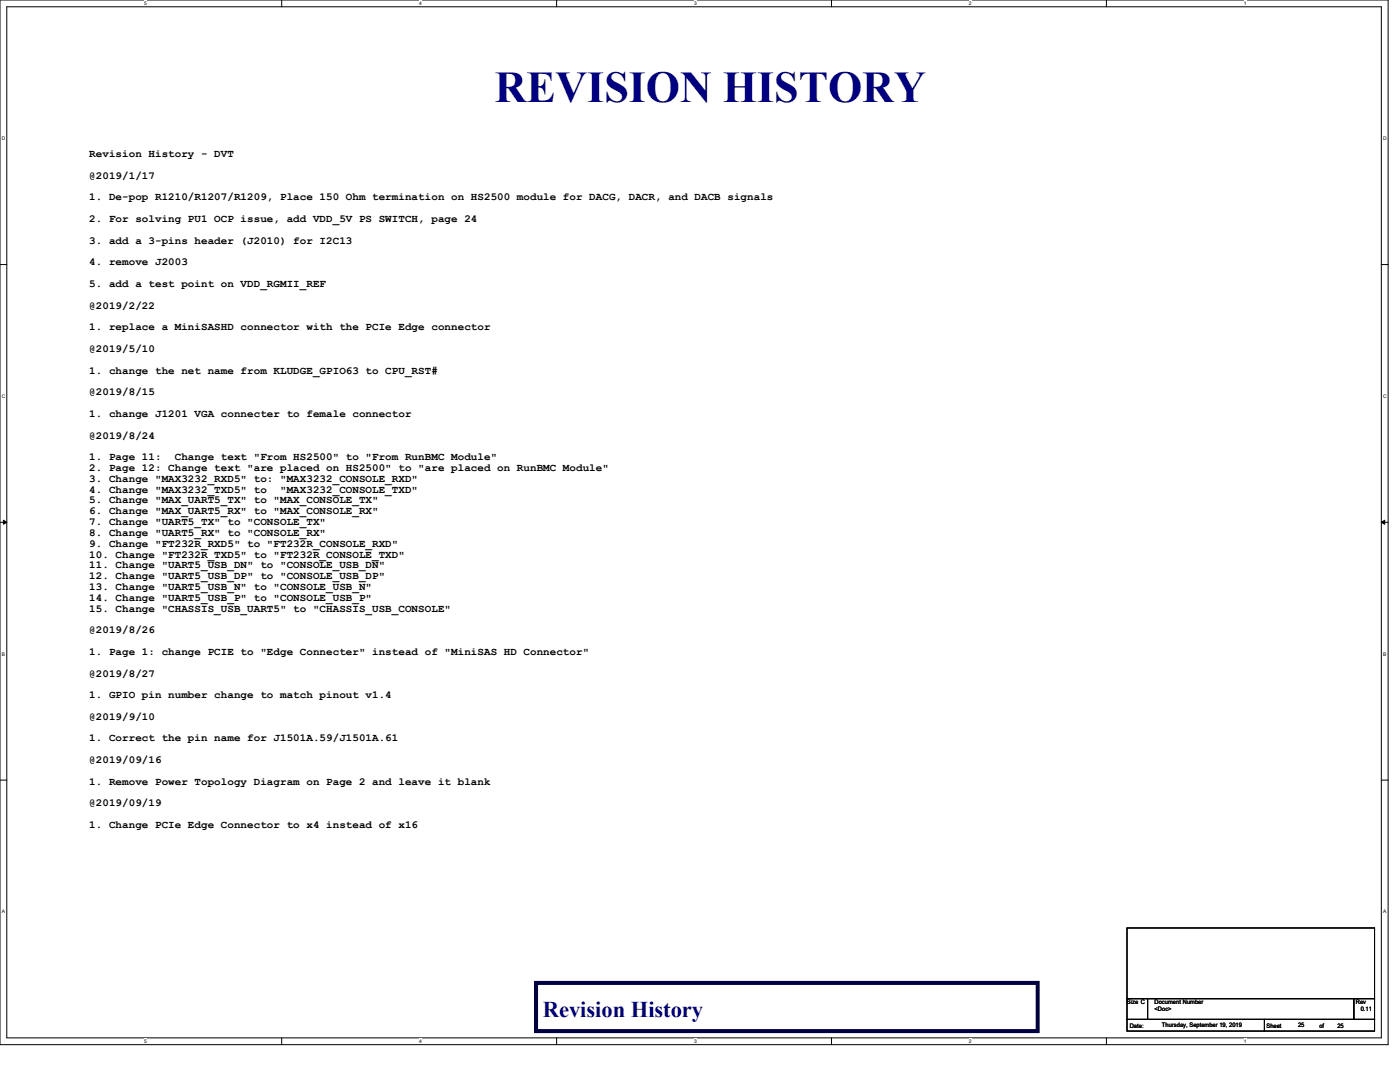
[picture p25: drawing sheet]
<svg xmlns="http://www.w3.org/2000/svg" width="279mm" height="216mm" viewBox="0 0 279 216" stroke-linecap="round" stroke-linejoin="round" font-family="sans-serif">
<defs><g id="words">
<text font-size="8.8" fill="#000080" x="98.7" y="20.3">REVISION HISTORY</text>
<text font-size="4.5" fill="#000080" x="108.3" y="203">Revision History</text>
<g font-size="2.2">
<text x="17.8" y="31.4">Revision History - DVT</text>
<text x="17.8" y="35.7">@2019/1/17</text>
<text x="17.8" y="40">1. De-pop R1210/R1207/R1209, Place 150 Ohm termination on HS2500 module for DACG, DACR, and DACB signals</text>
<text x="17.8" y="44.3">2. For solving PU1 OCP issue, add VDD_5V PS SWITCH, page 24</text>
<text x="17.8" y="48.6">3. add a 3-pins header (J2010) for I2C13</text>
<text x="17.8" y="53">4. remove J2003</text>
<text x="17.8" y="57.3">5. add a test point on VDD_RGMII_REF</text>
<text x="17.8" y="61.6">@2019/2/22</text>
<text x="17.8" y="65.9">1. replace a MiniSASHD connector with the PCIe Edge connector</text>
<text x="17.8" y="70.2">@2019/5/10</text>
<text x="17.8" y="74.5">1. change the net name from KLUDGE_GPIO63 to CPU_RST#</text>
<text x="17.8" y="78.9">@2019/8/15</text>
<text x="17.8" y="83.2">1. change J1201 VGA connecter to female connector</text>
<text x="17.8" y="87.5">@2019/8/24</text>
<text x="17.8" y="91.8">1. Page 11:</text>
<text x="17.8" y="94">2. Page 12: Change text &quot;are placed on HS2500&quot; to &quot;are placed on RunBMC Module&quot;</text>
<text x="34.9" y="91.8">Change text &quot;From HS2500&quot; to &quot;From RunBMC Module&quot;</text>
<text x="17.8" y="96.1">3. Change &quot;MAX3232_RXD5&quot; to: &quot;MAX3232_CONSOLE_RXD&quot;</text>
<text x="17.8" y="98.3">4. Change &quot;MAX3232_TXD5&quot; to</text>
<text x="17.8" y="100.5">5. Change &quot;MAX_UART5_TX&quot; to &quot;MAX_CONSOLE_TX&quot;</text>
<text x="55.9" y="98.3">&quot;MAX3232_CONSOLE_TXD&quot;</text>
<text x="17.8" y="102.6">6. Change &quot;MAX_UART5_RX&quot; to &quot;MAX_CONSOLE_RX&quot;</text>
<text x="17.8" y="104.8">7. Change &quot;UART5_TX&quot; to &quot;CONSOLE_TX&quot;</text>
<text x="17.8" y="106.9">8. Change &quot;UART5_RX&quot; to &quot;CONSOLE_RX&quot;</text>
<text x="17.8" y="109.1">9. Change &quot;FT232R_RXD5&quot; to &quot;FT232R_CONSOLE_RXD&quot;</text>
<text x="17.8" y="111.3">10. Change &quot;FT232R_TXD5&quot; to &quot;FT232R_CONSOLE_TXD&quot;</text>
<text x="17.8" y="113.4">11. Change &quot;UART5_USB_DN&quot; to &quot;CONSOLE_USB_DN&quot;</text>
<text x="17.8" y="115.6">12. Change &quot;UART5_USB_DP&quot; to &quot;CONSOLE_USB_DP&quot;</text>
<text x="17.8" y="117.7">13. Change &quot;UART5_USB_N&quot; to &quot;CONSOLE_USB_N&quot;</text>
<text x="17.8" y="119.9">14. Change &quot;UART5_USB_P&quot; to &quot;CONSOLE_USB_P&quot;</text>
<text x="17.8" y="122">15. Change &quot;CHASSIS_USB_UART5&quot; to &quot;CHASSIS_USB_CONSOLE&quot;</text>
<text x="17.8" y="126.4">@2019/8/26</text>
<text x="17.8" y="130.7">1. Page 1: change PCIE to &quot;Edge Connecter&quot; instead of &quot;MiniSAS HD Connector&quot;</text>
<text x="17.8" y="135">@2019/8/27</text>
<text x="17.8" y="139.3">1. GPIO pin number change to match pinout v1.4</text>
<text x="17.8" y="143.6">@2019/9/10</text>
<text x="17.8" y="148">1. Correct the pin name for J1501A.59/J1501A.61</text>
<text x="17.8" y="152.3">@2019/09/16</text>
<text x="17.8" y="156.6">1. Remove Power Topology Diagram on Page 2 and leave it blank</text>
<text x="17.8" y="160.9">@2019/09/19</text>
<text x="17.8" y="165.2">1. Change PCIe Edge Connector to x4 instead of x16</text>
</g>
<g font-size="1.2">
<text x="224.9" y="200.4">Size C</text>
<text x="230.4" y="200.4">Document Number</text>
<text x="230.4" y="201.8">&lt;Doc&gt;</text>
<text x="270.6" y="200.4">Rev</text>
<text x="271.6" y="201.8">0.11</text>
<text x="225.5" y="205.1">Date:</text>
<text x="231.9" y="204.9">Thursday, September 19, 2019</text>
<text x="252.8" y="205.1">Sheet</text>
<text x="259.1" y="204.9">25</text>
<text x="263.3" y="205.1">of</text>
<text x="266.9" y="205.1">25</text>
</g>
<g font-size="1">
<text x="28.8" y="1">5</text>
<text x="83.7" y="1">4</text>
<text x="138.5" y="1">3</text>
<text x="193.4" y="1">2</text>
<text x="248.2" y="1">1</text>
<text x=".3" y="27.9">D</text>
<text x="276" y="27.9">D</text>
<text x=".3" y="79.4">C</text>
<text x="276" y="79.4">C</text>
<text x=".3" y="130.8">B</text>
<text x="276" y="130.8">B</text>
<text x=".3" y="182.2">A</text>
<text x="276" y="182.2">A</text>
<text x="28.8" y="208.1">5</text>
<text x="83.7" y="208.1">4</text>
<text x="138.5" y="208.1">3</text>
<text x="193.4" y="208.1">2</text>
<text x="248.2" y="208.1">1</text>
</g>
</g></defs>
<path d="M0 0h277v208.4h-277zM1.4 1.4h274.3v205.7h-274.3z" fill="none" stroke="#000" stroke-width=".2"/>
<g fill="#fff">
<path d="M28.8 .1h.5v1.1h-.5z"/>
<path d="M28.8 207.2h.5v1.1h-.5z"/>
</g>
<path d="M56.2 0v1.4M56.2 207.1v1.3" fill="none" stroke="#000" stroke-width=".2"/>
<g fill="#fff">
<path d="M83.7 .1h.5v1.1h-.5z"/>
<path d="M83.7 207.2h.5v1.1h-.5z"/>
</g>
<path d="M111.1 0v1.4M111.1 207.1v1.3" fill="none" stroke="#000" stroke-width=".2"/>
<g fill="#fff">
<path d="M138.5 .1h.6v1.1h-.6z"/>
<path d="M138.5 207.2h.6v1.1h-.6z"/>
</g>
<path d="M165.9 0v1.4M165.9 207.1v1.3" fill="none" stroke="#000" stroke-width=".2"/>
<g fill="#fff">
<path d="M193.4 .1h.5v1.1h-.5z"/>
<path d="M193.4 207.2h.5v1.1h-.5z"/>
</g>
<path d="M220.8 0v1.4M220.8 207.1v1.3" fill="none" stroke="#000" stroke-width=".2"/>
<g fill="#fff">
<path d="M248.2 .1h.6v1.1h-.6z"/>
<path d="M248.2 207.2h.6v1.1h-.6z"/>
<path d="M.3 27.1h.8v1.1h-.8z"/>
<path d="M276 27.1h.7v1.1h-.7z"/>
<path d="M.3 78.5h.8v1.1h-.8z"/>
<path d="M276 78.5h.7v1.1h-.7z"/>
</g>
<path d="M0 52.8h1.4M275.7 52.8h1.3" fill="none" stroke="#000" stroke-width=".2"/>
<g fill="#fff">
<path d="M.3 129.9h.7v1.1h-.7z"/>
<path d="M276 129.9h.6v1.1h-.6z"/>
</g>
<path d="M0 104.2h1.4M275.7 104.2h1.3" fill="none" stroke="#000" stroke-width=".2"/>
<path d="M.7 103.8l.7 .4-.7 .4zM275.7 104.2l.7-.4v.8z" fill="#000" stroke="#000" stroke-width=".2"/>
<g fill="#fff">
<path d="M.3 181.4h.7v1.1h-.7z"/>
<path d="M276 181.4h.6v1.1h-.6z"/>
</g>
<path d="M0 155.7h1.4M275.7 155.7h1.3M224.9 185.2h49.4v14.1h-49.4zM224.9 199.3h4.1v4.1h-4.1zM229 199.3h41.2v4.1h-41.2zM270.2 199.3h4.1v4.1h-4.1zM224.9 203.4h27.4v2.3h-27.4zM252.3 203.4h22v2.3h-22z" fill="none" stroke="#000" stroke-width=".2"/>
<path d="M107 196.1h100.1v9.6h-100.1z" fill="none" stroke="#000040" stroke-width=".8"/>
<use href="#words"/>
</svg>
